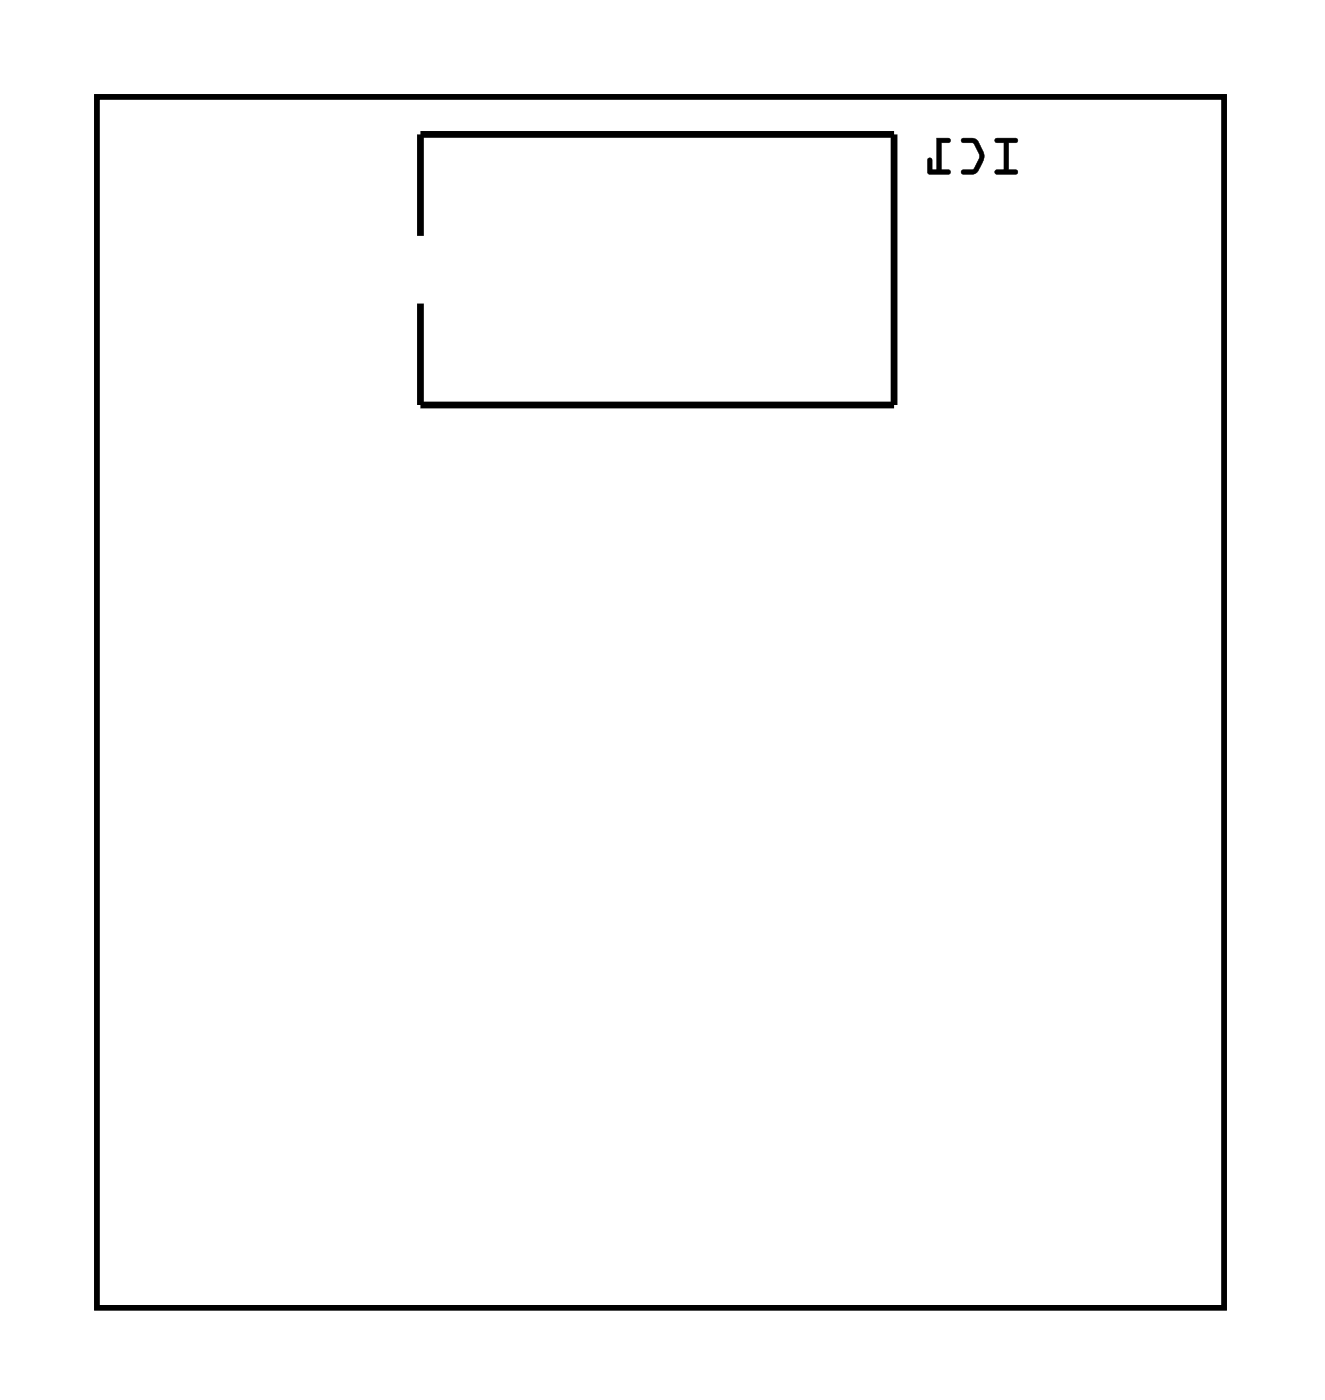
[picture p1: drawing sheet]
<svg xmlns="http://www.w3.org/2000/svg" width="50mm" height="53mm" viewBox="0 0 50 53" stroke-linecap="round" stroke-linejoin="round" font-family="sans-serif">
<path d="M3.6 3.6h42.4v45.5h-42.4z" fill="none" stroke="#000" stroke-width=".2"/>
<g fill="#000">
<path d="M37.4 5.2v.2h.3v1h-.3l-.1 .1h.9v-.1h-.3v-1h.3v-.2zM36.1 5.2v.2h.4l.3 .5-.3 .5h-.4v.1h.1a.6 .6 0 0 0 .7-.5v-.3l-.2-.4-.2-.1zM35.2 5.2v1.2h-.2v-.4l-.1-.1-.1 .6h.8v-.1h-.3v-1h.3l.1-.2z"/>
<path d="M37.4 5.2v.2h.3v1h-.3a.1 .1 0 0 0-.1 .1 .1 .1 0 0 0 .1 .1h.7a.1 .1 0 0 0 .1-.1 .1 .1 0 0 0-.1-.1h-.2v-1h.2a.1 .1 0 0 0 .1-.1 .1 .1 0 0 0-.1-.1zM37.4 5.2h.8v.1l-.3 .1v1h.3v.1h-.8v-.1h.3v-1l-.3-.1zM36.1 5.2v.2h.4l.3 .5-.3 .5h-.3a.1 .1 0 0 0-.1 .1 .1 .1 0 0 0 .1 .1l.5-.1 .3-.6-.4-.7zM36.1 5.2h.5l.3 .5a.83 .83 0 0 1-.3 .8h-.4h-.1v-.1h.4l.3-.4v-.2l-.3-.4-.4-.1zM35.2 5.2v1.2h-.2v-.4a.1 .1 0 0 0-.1-.1 .1 .1 0 0 0-.1 .1v.5l.8 .1a.1 .1 0 0 0 .1-.1 .1 .1 0 0 0-.1-.1h-.3v-1h.3a.1 .1 0 0 0 .1-.1 .1 .1 0 0 0-.1-.1zM35.2 5.2h.5l-.1 .1-.3 .1v1h.3v.1h-.8l.1-.6 .1 .1v.4h.2z"/>
<path d="M3.6 3.6v45.5h42.4v-45.5zM3.6 3.6h42.4v45.5h-42.4z"/>
</g>
<path d="M15.8 8.9v-3.9h17.8v10.2h-17.8v-3.8" fill="none" stroke="#000" stroke-width=".25"/>
<circle cx="9.4" cy="19" r=".74" fill="#fff"/>
<circle cx="9.4" cy="19" r=".74" fill="none" stroke="#fff" stroke-width=".76" stroke-linecap="butt"/>
<circle cx="12" cy="19" r=".74" fill="#fff"/>
<circle cx="12" cy="19" r=".74" fill="none" stroke="#fff" stroke-width=".76" stroke-linecap="butt"/>
<circle cx="9.4" cy="19" r=".74" fill="#fff"/>
<circle cx="9.4" cy="19" r=".74" fill="none" stroke="#fff" stroke-width=".76" stroke-linecap="butt"/>
<circle cx="12" cy="19" r=".74" fill="#fff"/>
<circle cx="12" cy="19" r=".74" fill="none" stroke="#fff" stroke-width=".76" stroke-linecap="butt"/>
<circle cx="9.4" cy="21.6" r=".74" fill="#fff"/>
<circle cx="9.4" cy="21.6" r=".74" fill="none" stroke="#fff" stroke-width=".76" stroke-linecap="butt"/>
<circle cx="12" cy="21.6" r=".74" fill="#fff"/>
<circle cx="12" cy="21.6" r=".74" fill="none" stroke="#fff" stroke-width=".76" stroke-linecap="butt"/>
<circle cx="9.4" cy="21.6" r=".74" fill="#fff"/>
<circle cx="9.4" cy="21.6" r=".74" fill="none" stroke="#fff" stroke-width=".76" stroke-linecap="butt"/>
<circle cx="12" cy="21.6" r=".74" fill="#fff"/>
<circle cx="12" cy="21.6" r=".74" fill="none" stroke="#fff" stroke-width=".76" stroke-linecap="butt"/>
<circle cx="29.8" cy="47" r=".74" fill="#fff"/>
<circle cx="29.8" cy="47" r=".74" fill="none" stroke="#fff" stroke-width=".76" stroke-linecap="butt"/>
<circle cx="27.2" cy="47" r=".74" fill="#fff"/>
<circle cx="27.2" cy="47" r=".74" fill="none" stroke="#fff" stroke-width=".76" stroke-linecap="butt"/>
<circle cx="24.7" cy="47" r=".74" fill="#fff"/>
<circle cx="24.7" cy="47" r=".74" fill="none" stroke="#fff" stroke-width=".76" stroke-linecap="butt"/>
<circle cx="22.1" cy="47" r=".74" fill="#fff"/>
<circle cx="22.1" cy="47" r=".74" fill="none" stroke="#fff" stroke-width=".76" stroke-linecap="butt"/>
<circle cx="29.8" cy="47" r=".74" fill="#fff"/>
<circle cx="29.8" cy="47" r=".74" fill="none" stroke="#fff" stroke-width=".76" stroke-linecap="butt"/>
<circle cx="27.2" cy="47" r=".74" fill="#fff"/>
<circle cx="27.2" cy="47" r=".74" fill="none" stroke="#fff" stroke-width=".76" stroke-linecap="butt"/>
<circle cx="24.7" cy="47" r=".74" fill="#fff"/>
<circle cx="24.7" cy="47" r=".74" fill="none" stroke="#fff" stroke-width=".76" stroke-linecap="butt"/>
<circle cx="22.1" cy="47" r=".74" fill="#fff"/>
<circle cx="22.1" cy="47" r=".74" fill="none" stroke="#fff" stroke-width=".76" stroke-linecap="butt"/>
<path d="M16.4 5.6h1.4v1.4h-1.4z" fill="#fff"/>
<path d="M16.4 5.6h1.4v1.4h-1.4z" fill="none" stroke="#fff" stroke-width=".76" stroke-linecap="butt"/>
<circle cx="17.1" cy="6.3" r=".7" fill="#fff"/>
<circle cx="17.1" cy="6.3" r=".7" fill="none" stroke="#fff" stroke-width=".76" stroke-linecap="butt"/>
<circle cx="17.1" cy="13.9" r=".7" fill="#fff"/>
<circle cx="17.1" cy="13.9" r=".7" fill="none" stroke="#fff" stroke-width=".76" stroke-linecap="butt"/>
<circle cx="19.6" cy="6.3" r=".7" fill="#fff"/>
<circle cx="19.6" cy="6.3" r=".7" fill="none" stroke="#fff" stroke-width=".76" stroke-linecap="butt"/>
<circle cx="19.6" cy="13.9" r=".7" fill="#fff"/>
<circle cx="19.6" cy="13.9" r=".7" fill="none" stroke="#fff" stroke-width=".76" stroke-linecap="butt"/>
<circle cx="22.1" cy="6.3" r=".7" fill="#fff"/>
<circle cx="22.1" cy="6.3" r=".7" fill="none" stroke="#fff" stroke-width=".76" stroke-linecap="butt"/>
<circle cx="22.1" cy="13.9" r=".7" fill="#fff"/>
<circle cx="22.1" cy="13.9" r=".7" fill="none" stroke="#fff" stroke-width=".76" stroke-linecap="butt"/>
<circle cx="24.7" cy="6.3" r=".7" fill="#fff"/>
<circle cx="24.7" cy="6.3" r=".7" fill="none" stroke="#fff" stroke-width=".76" stroke-linecap="butt"/>
<circle cx="24.7" cy="13.9" r=".7" fill="#fff"/>
<circle cx="24.7" cy="13.9" r=".7" fill="none" stroke="#fff" stroke-width=".76" stroke-linecap="butt"/>
<circle cx="27.2" cy="6.3" r=".7" fill="#fff"/>
<circle cx="27.2" cy="6.3" r=".7" fill="none" stroke="#fff" stroke-width=".76" stroke-linecap="butt"/>
<circle cx="27.2" cy="13.9" r=".7" fill="#fff"/>
<circle cx="27.2" cy="13.9" r=".7" fill="none" stroke="#fff" stroke-width=".76" stroke-linecap="butt"/>
<circle cx="29.8" cy="6.3" r=".7" fill="#fff"/>
<circle cx="29.8" cy="6.3" r=".7" fill="none" stroke="#fff" stroke-width=".76" stroke-linecap="butt"/>
<circle cx="29.8" cy="13.9" r=".7" fill="#fff"/>
<circle cx="29.8" cy="13.9" r=".7" fill="none" stroke="#fff" stroke-width=".76" stroke-linecap="butt"/>
<circle cx="32.3" cy="6.3" r=".7" fill="#fff"/>
<circle cx="32.3" cy="6.3" r=".7" fill="none" stroke="#fff" stroke-width=".76" stroke-linecap="butt"/>
<circle cx="32.3" cy="13.9" r=".7" fill="#fff"/>
<circle cx="32.3" cy="13.9" r=".7" fill="none" stroke="#fff" stroke-width=".76" stroke-linecap="butt"/>
<circle cx="14.4" cy="6.3" r=".74" fill="#fff"/>
<circle cx="14.4" cy="6.3" r=".74" fill="none" stroke="#fff" stroke-width=".76" stroke-linecap="butt"/>
<circle cx="14.4" cy="8.9" r=".74" fill="#fff"/>
<circle cx="14.4" cy="8.9" r=".74" fill="none" stroke="#fff" stroke-width=".76" stroke-linecap="butt"/>
<circle cx="14.4" cy="11.4" r=".74" fill="#fff"/>
<circle cx="14.4" cy="11.4" r=".74" fill="none" stroke="#fff" stroke-width=".76" stroke-linecap="butt"/>
<circle cx="14.4" cy="13.9" r=".74" fill="#fff"/>
<circle cx="14.4" cy="13.9" r=".74" fill="none" stroke="#fff" stroke-width=".76" stroke-linecap="butt"/>
<circle cx="14.4" cy="6.3" r=".74" fill="#fff"/>
<circle cx="14.4" cy="6.3" r=".74" fill="none" stroke="#fff" stroke-width=".76" stroke-linecap="butt"/>
<circle cx="14.4" cy="8.9" r=".74" fill="#fff"/>
<circle cx="14.4" cy="8.9" r=".74" fill="none" stroke="#fff" stroke-width=".76" stroke-linecap="butt"/>
<circle cx="14.4" cy="11.4" r=".74" fill="#fff"/>
<circle cx="14.4" cy="11.4" r=".74" fill="none" stroke="#fff" stroke-width=".76" stroke-linecap="butt"/>
<circle cx="14.4" cy="13.9" r=".74" fill="#fff"/>
<circle cx="14.4" cy="13.9" r=".74" fill="none" stroke="#fff" stroke-width=".76" stroke-linecap="butt"/>
<circle cx="29.8" cy="34.3" r=".7" fill="#fff"/>
<circle cx="29.8" cy="34.3" r=".7" fill="none" stroke="#fff" stroke-width=".76" stroke-linecap="butt"/>
<circle cx="32.3" cy="34.3" r=".7" fill="#fff"/>
<circle cx="32.3" cy="34.3" r=".7" fill="none" stroke="#fff" stroke-width=".76" stroke-linecap="butt"/>
<circle cx="34.8" cy="34.3" r=".7" fill="#fff"/>
<circle cx="34.8" cy="34.3" r=".7" fill="none" stroke="#fff" stroke-width=".76" stroke-linecap="butt"/>
<circle cx="29.8" cy="34.3" r=".7" fill="#fff"/>
<circle cx="29.8" cy="34.3" r=".7" fill="none" stroke="#fff" stroke-width=".76" stroke-linecap="butt"/>
<circle cx="32.3" cy="34.3" r=".7" fill="#fff"/>
<circle cx="32.3" cy="34.3" r=".7" fill="none" stroke="#fff" stroke-width=".76" stroke-linecap="butt"/>
<circle cx="34.8" cy="34.3" r=".7" fill="#fff"/>
<circle cx="34.8" cy="34.3" r=".7" fill="none" stroke="#fff" stroke-width=".76" stroke-linecap="butt"/>
<circle cx="22.1" cy="34.3" r=".7" fill="#fff"/>
<circle cx="22.1" cy="34.3" r=".7" fill="none" stroke="#fff" stroke-width=".76" stroke-linecap="butt"/>
<circle cx="24.7" cy="34.3" r=".7" fill="#fff"/>
<circle cx="24.7" cy="34.3" r=".7" fill="none" stroke="#fff" stroke-width=".76" stroke-linecap="butt"/>
<circle cx="27.2" cy="34.3" r=".7" fill="#fff"/>
<circle cx="27.2" cy="34.3" r=".7" fill="none" stroke="#fff" stroke-width=".76" stroke-linecap="butt"/>
<circle cx="22.1" cy="34.3" r=".7" fill="#fff"/>
<circle cx="22.1" cy="34.3" r=".7" fill="none" stroke="#fff" stroke-width=".76" stroke-linecap="butt"/>
<circle cx="24.7" cy="34.3" r=".7" fill="#fff"/>
<circle cx="24.7" cy="34.3" r=".7" fill="none" stroke="#fff" stroke-width=".76" stroke-linecap="butt"/>
<circle cx="27.2" cy="34.3" r=".7" fill="#fff"/>
<circle cx="27.2" cy="34.3" r=".7" fill="none" stroke="#fff" stroke-width=".76" stroke-linecap="butt"/>
<circle cx="14.5" cy="34.3" r=".7" fill="#fff"/>
<circle cx="14.5" cy="34.3" r=".7" fill="none" stroke="#fff" stroke-width=".76" stroke-linecap="butt"/>
<circle cx="17.1" cy="34.3" r=".7" fill="#fff"/>
<circle cx="17.1" cy="34.3" r=".7" fill="none" stroke="#fff" stroke-width=".76" stroke-linecap="butt"/>
<circle cx="19.6" cy="34.3" r=".7" fill="#fff"/>
<circle cx="19.6" cy="34.3" r=".7" fill="none" stroke="#fff" stroke-width=".76" stroke-linecap="butt"/>
<circle cx="14.5" cy="34.3" r=".7" fill="#fff"/>
<circle cx="14.5" cy="34.3" r=".7" fill="none" stroke="#fff" stroke-width=".76" stroke-linecap="butt"/>
<circle cx="17.1" cy="34.3" r=".7" fill="#fff"/>
<circle cx="17.1" cy="34.3" r=".7" fill="none" stroke="#fff" stroke-width=".76" stroke-linecap="butt"/>
<circle cx="19.6" cy="34.3" r=".7" fill="#fff"/>
<circle cx="19.6" cy="34.3" r=".7" fill="none" stroke="#fff" stroke-width=".76" stroke-linecap="butt"/>
<path d="M21.3 41.1h1.6v1.6h-1.6z" fill="#fff"/>
<path d="M21.3 41.1h1.6v1.6h-1.6z" fill="none" stroke="#fff" stroke-width=".76" stroke-linecap="butt"/>
<circle cx="22.1" cy="41.9" r=".79" fill="#fff"/>
<circle cx="22.1" cy="41.9" r=".79" fill="none" stroke="#fff" stroke-width=".76" stroke-linecap="butt"/>
<circle cx="24.7" cy="41.9" r=".79" fill="#fff"/>
<circle cx="24.7" cy="41.9" r=".79" fill="none" stroke="#fff" stroke-width=".76" stroke-linecap="butt"/>
<circle cx="27.2" cy="41.9" r=".79" fill="#fff"/>
<circle cx="27.2" cy="41.9" r=".79" fill="none" stroke="#fff" stroke-width=".76" stroke-linecap="butt"/>
<path d="M21.3 41.1h1.6v1.6h-1.6z" fill="#fff"/>
<path d="M21.3 41.1h1.6v1.6h-1.6z" fill="none" stroke="#fff" stroke-width=".76" stroke-linecap="butt"/>
<circle cx="22.1" cy="41.9" r=".79" fill="#fff"/>
<circle cx="22.1" cy="41.9" r=".79" fill="none" stroke="#fff" stroke-width=".76" stroke-linecap="butt"/>
<circle cx="24.7" cy="41.9" r=".79" fill="#fff"/>
<circle cx="24.7" cy="41.9" r=".79" fill="none" stroke="#fff" stroke-width=".76" stroke-linecap="butt"/>
<circle cx="27.2" cy="41.9" r=".79" fill="#fff"/>
<circle cx="27.2" cy="41.9" r=".79" fill="none" stroke="#fff" stroke-width=".76" stroke-linecap="butt"/>
<path d="M36.6 41.1h1.6v1.6h-1.6z" fill="#fff"/>
<path d="M36.6 41.1h1.6v1.6h-1.6z" fill="none" stroke="#fff" stroke-width=".76" stroke-linecap="butt"/>
<circle cx="37.4" cy="41.9" r=".79" fill="#fff"/>
<circle cx="37.4" cy="41.9" r=".79" fill="none" stroke="#fff" stroke-width=".76" stroke-linecap="butt"/>
<circle cx="39.9" cy="41.9" r=".79" fill="#fff"/>
<circle cx="39.9" cy="41.9" r=".79" fill="none" stroke="#fff" stroke-width=".76" stroke-linecap="butt"/>
<circle cx="42.5" cy="41.9" r=".79" fill="#fff"/>
<circle cx="42.5" cy="41.9" r=".79" fill="none" stroke="#fff" stroke-width=".76" stroke-linecap="butt"/>
<path d="M36.6 41.1h1.6v1.6h-1.6z" fill="#fff"/>
<path d="M36.6 41.1h1.6v1.6h-1.6z" fill="none" stroke="#fff" stroke-width=".76" stroke-linecap="butt"/>
<circle cx="37.4" cy="41.9" r=".79" fill="#fff"/>
<circle cx="37.4" cy="41.9" r=".79" fill="none" stroke="#fff" stroke-width=".76" stroke-linecap="butt"/>
<circle cx="39.9" cy="41.9" r=".79" fill="#fff"/>
<circle cx="39.9" cy="41.9" r=".79" fill="none" stroke="#fff" stroke-width=".76" stroke-linecap="butt"/>
<circle cx="42.5" cy="41.9" r=".79" fill="#fff"/>
<circle cx="42.5" cy="41.9" r=".79" fill="none" stroke="#fff" stroke-width=".76" stroke-linecap="butt"/>
<path d="M6.1 41.1h1.6v1.6h-1.6z" fill="#fff"/>
<path d="M6.1 41.1h1.6v1.6h-1.6z" fill="none" stroke="#fff" stroke-width=".76" stroke-linecap="butt"/>
<circle cx="6.9" cy="41.9" r=".79" fill="#fff"/>
<circle cx="6.9" cy="41.9" r=".79" fill="none" stroke="#fff" stroke-width=".76" stroke-linecap="butt"/>
<circle cx="9.4" cy="41.9" r=".79" fill="#fff"/>
<circle cx="9.4" cy="41.9" r=".79" fill="none" stroke="#fff" stroke-width=".76" stroke-linecap="butt"/>
<circle cx="12" cy="41.9" r=".79" fill="#fff"/>
<circle cx="12" cy="41.9" r=".79" fill="none" stroke="#fff" stroke-width=".76" stroke-linecap="butt"/>
<path d="M6.1 41.1h1.6v1.6h-1.6z" fill="#fff"/>
<path d="M6.1 41.1h1.6v1.6h-1.6z" fill="none" stroke="#fff" stroke-width=".76" stroke-linecap="butt"/>
<circle cx="6.9" cy="41.9" r=".79" fill="#fff"/>
<circle cx="6.9" cy="41.9" r=".79" fill="none" stroke="#fff" stroke-width=".76" stroke-linecap="butt"/>
<circle cx="9.4" cy="41.9" r=".79" fill="#fff"/>
<circle cx="9.4" cy="41.9" r=".79" fill="none" stroke="#fff" stroke-width=".76" stroke-linecap="butt"/>
<circle cx="12" cy="41.9" r=".79" fill="#fff"/>
<circle cx="12" cy="41.9" r=".79" fill="none" stroke="#fff" stroke-width=".76" stroke-linecap="butt"/>
<circle cx="29.8" cy="31.7" r=".7" fill="#fff"/>
<circle cx="29.8" cy="31.7" r=".7" fill="none" stroke="#fff" stroke-width=".76" stroke-linecap="butt"/>
<circle cx="29.8" cy="21.6" r=".7" fill="#fff"/>
<circle cx="29.8" cy="21.6" r=".7" fill="none" stroke="#fff" stroke-width=".76" stroke-linecap="butt"/>
<circle cx="29.8" cy="31.7" r=".7" fill="#fff"/>
<circle cx="29.8" cy="31.7" r=".7" fill="none" stroke="#fff" stroke-width=".76" stroke-linecap="butt"/>
<circle cx="29.8" cy="21.6" r=".7" fill="#fff"/>
<circle cx="29.8" cy="21.6" r=".7" fill="none" stroke="#fff" stroke-width=".76" stroke-linecap="butt"/>
<circle cx="22.1" cy="31.7" r=".7" fill="#fff"/>
<circle cx="22.1" cy="31.7" r=".7" fill="none" stroke="#fff" stroke-width=".76" stroke-linecap="butt"/>
<circle cx="22.1" cy="21.6" r=".7" fill="#fff"/>
<circle cx="22.1" cy="21.6" r=".7" fill="none" stroke="#fff" stroke-width=".76" stroke-linecap="butt"/>
<circle cx="22.1" cy="31.7" r=".7" fill="#fff"/>
<circle cx="22.1" cy="31.7" r=".7" fill="none" stroke="#fff" stroke-width=".76" stroke-linecap="butt"/>
<circle cx="22.1" cy="21.6" r=".7" fill="#fff"/>
<circle cx="22.1" cy="21.6" r=".7" fill="none" stroke="#fff" stroke-width=".76" stroke-linecap="butt"/>
<circle cx="14.5" cy="31.7" r=".7" fill="#fff"/>
<circle cx="14.5" cy="31.7" r=".7" fill="none" stroke="#fff" stroke-width=".76" stroke-linecap="butt"/>
<circle cx="14.5" cy="21.6" r=".7" fill="#fff"/>
<circle cx="14.5" cy="21.6" r=".7" fill="none" stroke="#fff" stroke-width=".76" stroke-linecap="butt"/>
<circle cx="14.5" cy="31.7" r=".7" fill="#fff"/>
<circle cx="14.5" cy="31.7" r=".7" fill="none" stroke="#fff" stroke-width=".76" stroke-linecap="butt"/>
<circle cx="14.5" cy="21.6" r=".7" fill="#fff"/>
<circle cx="14.5" cy="21.6" r=".7" fill="none" stroke="#fff" stroke-width=".76" stroke-linecap="butt"/>
<circle cx="24.7" cy="19" r=".7" fill="#fff"/>
<circle cx="24.7" cy="19" r=".7" fill="none" stroke="#fff" stroke-width=".76" stroke-linecap="butt"/>
<circle cx="24.7" cy="29.2" r=".7" fill="#fff"/>
<circle cx="24.7" cy="29.2" r=".7" fill="none" stroke="#fff" stroke-width=".76" stroke-linecap="butt"/>
<circle cx="24.7" cy="19" r=".7" fill="#fff"/>
<circle cx="24.7" cy="19" r=".7" fill="none" stroke="#fff" stroke-width=".76" stroke-linecap="butt"/>
<circle cx="24.7" cy="29.2" r=".7" fill="#fff"/>
<circle cx="24.7" cy="29.2" r=".7" fill="none" stroke="#fff" stroke-width=".76" stroke-linecap="butt"/>
<circle cx="32.3" cy="19" r=".7" fill="#fff"/>
<circle cx="32.3" cy="19" r=".7" fill="none" stroke="#fff" stroke-width=".76" stroke-linecap="butt"/>
<circle cx="32.3" cy="29.2" r=".7" fill="#fff"/>
<circle cx="32.3" cy="29.2" r=".7" fill="none" stroke="#fff" stroke-width=".76" stroke-linecap="butt"/>
<circle cx="32.3" cy="19" r=".7" fill="#fff"/>
<circle cx="32.3" cy="19" r=".7" fill="none" stroke="#fff" stroke-width=".76" stroke-linecap="butt"/>
<circle cx="32.3" cy="29.2" r=".7" fill="#fff"/>
<circle cx="32.3" cy="29.2" r=".7" fill="none" stroke="#fff" stroke-width=".76" stroke-linecap="butt"/>
<circle cx="17.1" cy="19" r=".7" fill="#fff"/>
<circle cx="17.1" cy="19" r=".7" fill="none" stroke="#fff" stroke-width=".76" stroke-linecap="butt"/>
<circle cx="17.1" cy="29.2" r=".7" fill="#fff"/>
<circle cx="17.1" cy="29.2" r=".7" fill="none" stroke="#fff" stroke-width=".76" stroke-linecap="butt"/>
<circle cx="17.1" cy="19" r=".7" fill="#fff"/>
<circle cx="17.1" cy="19" r=".7" fill="none" stroke="#fff" stroke-width=".76" stroke-linecap="butt"/>
<circle cx="17.1" cy="29.2" r=".7" fill="#fff"/>
<circle cx="17.1" cy="29.2" r=".7" fill="none" stroke="#fff" stroke-width=".76" stroke-linecap="butt"/>
</svg>
